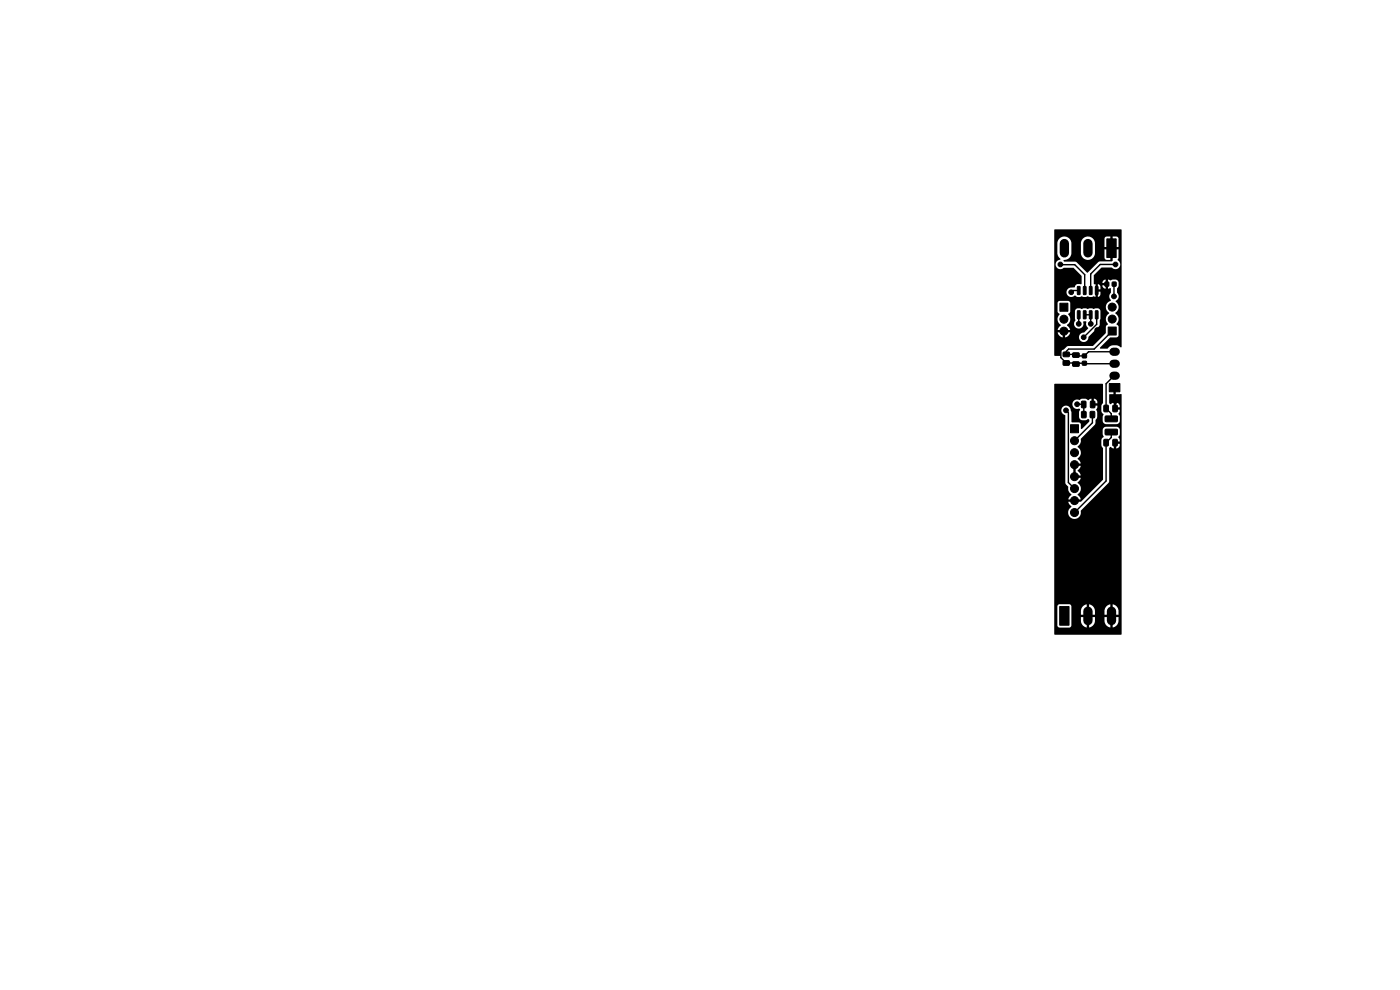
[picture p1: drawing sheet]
<svg xmlns="http://www.w3.org/2000/svg" width="297mm" height="210mm" viewBox="0 0 297 210" stroke-linecap="round" stroke-linejoin="round" font-family="sans-serif">
<g fill="#000" stroke="#000" stroke-width=".21">
<path d="M234.8 50.7h2v3.9h-2zM224.8 64.3h1.7v1.7h-1.7zM225.6 74.7h1.1l.2 .2v.6l-.2 .2h-1l-.2-.3zM225.6 76.6l1.1-.1 .2 .2v.7l-.2 .1h-1l-.2-.2zM228.6 65.9l.5 .1v1.6h-.5zM228.6 60.8h.5v1.7l-.5-.1zM227.6 74.9l1.2-.1 .2 .3v.6l-.3 .1h-1l-.2-.2zM227.6 76.8l1.2-.1 .2 .3v.6l-.3 .1h-1l-.2-.2zM229.9 65.9l.5 .1-.1 1.6h-.5zM229.9 60.8h.5l-.1 1.7-.5-.1zM229.6 75.1h.9v.8h-.9zM229.6 76.7h.9v.7h-.9z"/>
<path d="M231.1 65.9l.6 .1-.1 1.6h-.5zM231.1 60.8h.6l-.1 1.7-.5-.1zM232.4 65.9l.5 .1v1.6h-.5zM232.4 60.8h.5v1.7l-.5-.1zM234.4 59.9h.8v.8h-.8zM235.1 69.4h1.7v1.7h-1.7zM236 59.9h.7v.8h-.7zM227.1 90.1h1.7v1.7h-1.7zM229.5 85.1h.6l.3 .1v1.1l-.2 .2h-.5l-.3-.1zM229.5 87.3h.7l.2 .1v1l-.1 .2-.6 .1-.3-.2zM231.4 85.1h.7l.2 .1v1.1l-.2 .2h-.6l-.2-.1zM231.3 87.3h.7l.2 .1 .1 1-.2 .2-.6 .1-.2-.2z"/>
<path d="M234.2 93.2h.7l.2 .1v1.1l-.1 .2h-.6l-.2-.1zM234.2 86l.7-.1 .2 .2v1l-.1 .3h-.6l-.2-.2zM234.5 91.1l2.4-.1 .2 .3v.8l-.3 .2h-2.2l-.2-.3zM234.5 88.3l2.4-.1 .2 .3v.8l-.3 .2h-2.2l-.2-.3zM236.1 93.2h.7l.2 .1 .1 1.1-.2 .2h-.6l-.2-.1zM236.1 86l.7-.1 .2 .2 .1 1-.2 .3h-.6l-.2-.2zM235.3 81.4h2.3v1.7h-2.3zM224.8 128.7h2v3.9h-2z"/>
<circle cx="224.9" cy="56.1" r=".5"/>
<circle cx="236.6" cy="56.1" r=".5"/>
<circle cx="225.7" cy="67.7" r=".85"/>
<circle cx="225.7" cy="70.3" r=".85"/>
<circle cx="227.3" cy="62" r=".5"/>
<circle cx="228.9" cy="68.7" r=".5"/>
<circle cx="229.9" cy="71.5" r=".5"/>
<circle cx="231.4" cy="68.7" r=".5"/>
<circle cx="232.8" cy="70" r=".5"/>
<circle cx="236" cy="65.1" r=".85"/>
<circle cx="236" cy="67.7" r=".85"/>
<circle cx="236.3" cy="62.9" r=".5"/>
<circle cx="226.2" cy="87.1" r=".5"/>
<circle cx="227.9" cy="98.6" r=".85"/>
<circle cx="227.9" cy="96" r=".85"/>
<circle cx="227.9" cy="93.5" r=".85"/>
<circle cx="228.5" cy="85.8" r=".5"/>
<circle cx="236.6" cy="85.1" r=".5"/>
<circle cx="227.9" cy="108.7" r=".85"/>
<circle cx="227.9" cy="103.6" r=".85"/>
<circle cx="227.9" cy="106.2" r=".85"/>
<circle cx="227.9" cy="101.1" r=".85"/>
</g>
<path d="M236.2 79.7h.5M236.2 77.2h.5M236.2 74.6h.5" fill="none" stroke="#000" stroke-width="1.7"/>
<path d="M225.8 51.7v1.9M230.8 51.7v1.9M230.8 129.7v1.9M235.8 129.7v1.9" fill="none" stroke="#000" stroke-width="2"/>
<g fill="none" stroke="#000" stroke-width=".3">
<path d="M225 56.1l3 .1 2.1 2.1v3.3M236.7 56.1h-3.3l-2 2v3.5M225.1 73v2.8l1.1 1.2 10.3 .2M228.8 61.6h-1.2l-.4 .4M228.8 66.8v1.9M228.8 68.7h.1M230.1 66.8h1.3v1.9M231.4 68.7h.1M231.4 61.6h.1M232.7 66.8v2l-2.8 2.8M236 70.2l-3.9 3.8h-5.4l-.5 .6v.6h1.7l.3 .3h1.9l.8-.9h5.6M236.3 64.8l-.3 .4"/>
<path d="M236.4 60.3l-.1 2.6M236.5 79.7l-1.8 1.7v5.3l1.1 1v1.1M226.1 87.1l.6 .4v14.9l1.3 1.3M228.5 85.7l1.4 .1v2.2M231.8 88v1.7l-3.8 3.8M235.8 91.7v1.1l-1.1 1.1v8.1l-6.7 6.7M236.5 85.1v1.6M236.5 93.9l.1 1.6"/>
</g>
<path d="M223.7 48.7h14.2v24.9l-.1 .1-.7-.4h-1.1l-.7 .2-.3 .4h-1.6v-.2l2.1-2.1h1.4l.3-.3 .1-2-.4-.6a1.47 1.47 0 0 0-.3-2.3 1.5 1.5 0 0 0 .1-2.5v-.1a1.06 1.06 0 0 0 .3-1.8v-.8l.3-.6-.1-1-.5-.3h-.7l-.4 .2-.5-.2v1.9h.6l-.1 1a1.4 1.4 0 0 0 0 1.6 1.44 1.44 0 0 0-1 1.2 1.44 1.44 0 0 0 .7 1.4 1.52 1.52 0 0 0-.3 2.4l-.4 .5v1.4l-2.8 2.7h-5.2l-1 .8a.93 .93 0 0 0-.6 1.2l-1.2 .1-.1-.1v-7.7h.6a1.68 1.68 0 0 0 .7 1.3l-.5 .6-.1 .4h.9v.5h-.9v.2l.4 .6 .6 .3v-.9h.6v.9l.6-.3 .4-.8h-.9v-.5h.9l-.6-1.1 .2-.2h1.2a1.04 1.04 0 0 0 1.3 1 1.04 1.04 0 0 0 .7-1.5h.5l.2 .1a1.24 1.24 0 0 0 .4 1.3l-.9 .9a1.02 1.02 0 0 0-1.1 1.1 1.02 1.02 0 0 0 1.1 1 1.02 1.02 0 0 0 .9-1.2l2.4-2.4 .2-3-.3-.5-.3-.1-.9 .2-.4-.2-.8 .2-.5-.2-.8 .2-.4-.2h-.7l-.4 .5 .2 2-.4 .8h-1.2l.1-.1a1.51 1.51 0 0 0-.1-2l.4-.5v-2l-.4-.3-2 .1-.2 .3-.1 1.9 .5 .6-.4 .6-.1 .4h-.6v-11.6h.2a1.04 1.04 0 0 0 .7 .9 1.04 1.04 0 0 0 1.1-.2h2l1.8 1.8-.1 1.6-1 .1-.4 .7h-.4a1.06 1.06 0 0 0-1.3 1.3 1.06 1.06 0 0 0 1.8 .4l.5 .3 .9-.2 .4 .2 .8-.2 .4 .2 .9-.2 .4 .2v-1.1h.5v1.1h.2l.3-.4 .1-.7h-1.1v-1.6h.5v1.1h.6l-.2-.9h.6a.71 .71 0 0 0 .7 .7v-.7h-1.3l-.4-.2h-.7l-.2-.1v-.2h2.6l-.1-.7a.71 .71 0 0 0-.6 .7h-1.9l.1-1.6 1.6-1.6h2.1a1.05 1.05 0 0 0 1.6-.1 1.05 1.05 0 0 0-.3-1.6l.2-.4v-1.8h-.9v-.5h.9l-.1-2-.3-.2h-.8v1.8h-.6v-1.8h-.7l-.5 .4v1.8h.9v.5h-.9v1.8l.4 .4h.8v-1.8h.6v2l-.2 .1-2.8 .1-2.4 2.4-2.4-2.3-2.5-.1-.2-.2 .2-.2a1.48 1.48 0 0 0 1.5-1.4h2v.2a1.49 1.49 0 0 0 1.6 1.2 1.49 1.49 0 0 0 1.4-1.4v-2.3a1.49 1.49 0 0 0-1.6-1.2 1.49 1.49 0 0 0-1.4 1.4v2.1h-2v-2.3a1.49 1.49 0 0 0-1.6-1.2 1.49 1.49 0 0 0-1.4 1.4v2.3l.2 .5 .5 .5-.2 .2a1.03 1.03 0 0 0-.9 1h-.2zM223.7 81.4h10.2l.1 4.1-.4 .6 .1 1.2 .1 .3a.5 .5 0 0 1 .1 .8v1l.5 .5 2.5 .1 .4-.2 .3-.5v-1l-.3-.5 .2-.9-1.2-.1v-1.4h.5v1h.7v-.3a.74 .74 0 0 0-.7-.7h-.7l-.5 .3-.3-.2v-1.8l.9-.1v-.9h.5v.9h1.1l.1 .1v50.9h-14.2v-1.9h.6l.4 .4h2.2l.4-.4v-1h2v.2a1.48 1.48 0 0 0 1.2 1.2v-1.8h.6v1.8h.1a1.49 1.49 0 0 0 1.1-1.4h2v.2a1.48 1.48 0 0 0 1.2 1.2v-1.8h.6v1.8h.1a1.49 1.49 0 0 0 1.1-1.4v-.8h-.9v-.5h.9v-1a1.48 1.48 0 0 0-1.2-1.2v1.8h-.6v-1.8h-.1a1.49 1.49 0 0 0-1.1 1.4v.8h.9v.5h-.9v.8h-2v-.8h-.9v-.5h.9v-1a1.48 1.48 0 0 0-1.2-1.2v1.8h-.6v-1.8h-.1a1.49 1.49 0 0 0-1.1 1.4v.8h.9v.5h-.9v.8h-2v-3.1l-.2-.3-.3-.1h-2.2l-.3 .4v4.1h-.6v-45.6h1.4l.1 .1a1.07 1.07 0 0 0 .8 .9v14.3l.6 .9a1.59 1.59 0 0 0 .7 1.6l-.5 .6-.2 .4h.9v.5h-.9l.7 1.1a1.4 1.4 0 0 0-.6 1.8 1.4 1.4 0 0 0 1.8 .7 1.4 1.4 0 0 0 .8-1.7l5.9-5.9 .1-7.3 .3-.3 .7 .3v-1h.5v1a.79 .79 0 0 0 .7-1h-1.2v-.3l.1-.1h1.1v-.4l-.3-.6 .4-.5v-1a.74 .74 0 0 0-.7-.7h-2.4l-.4 .3-.2 .3v1.1l.2 .5-.4 .6-.1 1.1 .4 .7v6.7l-4.7 4.6h-.9v-.5h.9l-.7-1.1a1.45 1.45 0 0 0 0-2.4l.5-.6 .2-.4h-.9v-.5h.9l-.7-1.1 .5-.6 .2-.4h-.9v-.5h.9l-.7-1a1.5 1.5 0 0 0 0-2.6 1.7 1.7 0 0 0 .7-1.6l3-3.1 .1-.9 .4-.5v-1.3a.58 .58 0 0 1 0-.9v-.3l-1.2-.1-.1-1.4h.6v1h.7a.78 .78 0 0 0-.7-1h-.7l-.5 .3-.7-.3h-.7l-.4 .2a1.07 1.07 0 0 0-1.6 .9 1.07 1.07 0 0 0 1.5 1l.1 .2-.2 .4v1.1l.2 .5 .5 .3 .7-.1 .6-.2 .2 .2v.4l-1.6 1.5-.2-.1v-.9l-.3-.3-1.7-.2-.1-2.3a1.04 1.04 0 0 0-.9-1.1 1.04 1.04 0 0 0-1.2 1h-1.4zM227.7 99h.5v1.7h-.5z" fill="#000"/>
</svg>
